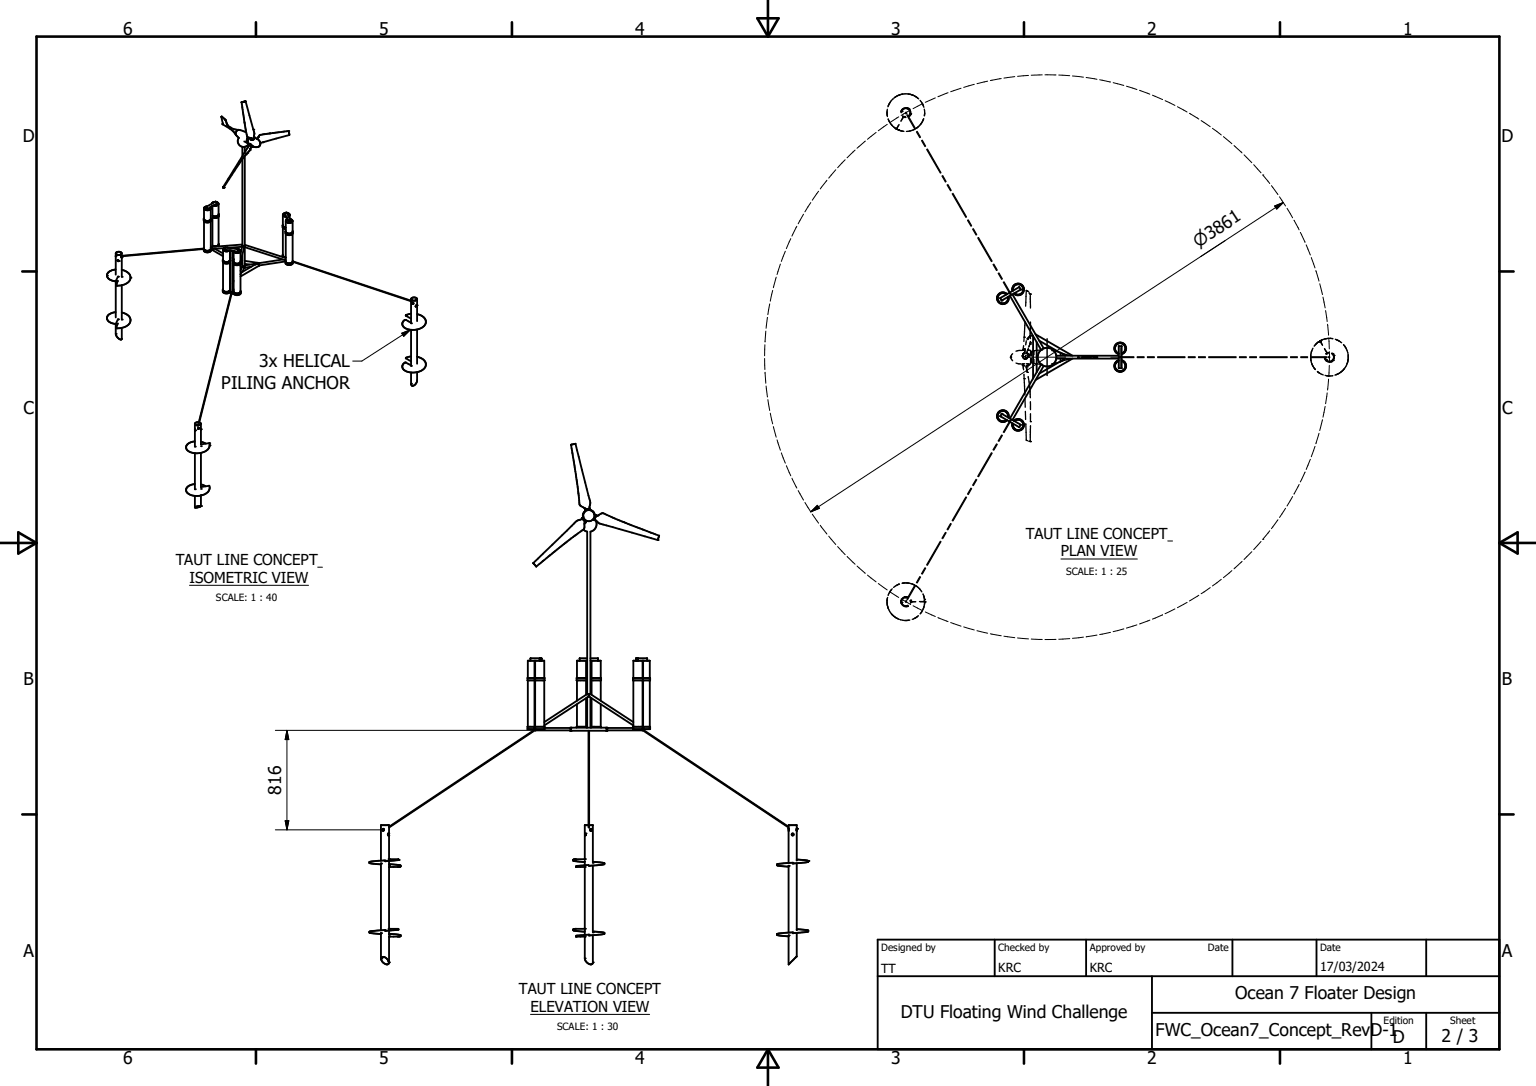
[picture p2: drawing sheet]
<svg xmlns="http://www.w3.org/2000/svg" width="420mm" height="297mm" viewBox="0 0 420 297" stroke-linecap="round" stroke-linejoin="round" font-family="sans-serif">
<defs><g id="words">
<g font-size="4.8">
<text x="33.7" y="9.6">6</text>
<text x="103.7" y="9.6">5</text>
<text x="173.7" y="9.6">4</text>
<text x="243.7" y="9.6">3</text>
<text x="313.6" y="9.6">2</text>
<text x="383.6" y="9.6">1</text>
<text x="6.2" y="38.9">D</text>
<text x="410.5" y="38.9">D</text>
<text x="70.9" y="100.5">3x HELICAL</text>
<text x="60.5" y="106.3">PILING ANCHOR</text>
<text x="6.4" y="113.1">C</text>
<text x="410.7" y="113.1">C</text>
<text x="6.4" y="187.4">B</text>
<text x="410.7" y="187.4">B</text>
<text x="76.9" y="217.3" transform="rotate(-90 76.9 217.3)">816</text>
<text x="6.4" y="261.6">A</text>
<text x="410.6" y="261.6">A</text>
<text x="337.7" y="273.3">Ocean 7 Floater Design</text>
<text x="246.3" y="278.3">DTU Floating Wind Challenge</text>
<text x="316" y="283.3">FWC_Ocean7_Concept_RevD-1</text>
<text x="380.8" y="285.2">D</text>
<text x="394.2" y="284.9">2 / 3</text>
<text x="33.7" y="290.9">6</text>
<text x="103.7" y="290.9">5</text>
<text x="173.7" y="290.9">4</text>
<text x="243.7" y="290.9">3</text>
<text x="313.6" y="290.9">2</text>
<text x="383.6" y="290.9">1</text>
</g>
<text font-size="4.6" x="327.6" y="67.8" transform="rotate(-33 327.6 67.8)">n3861</text>
<g font-size="4.1">
<text x="280.5" y="147.3">TAUT LINE CONCEPT</text>
<text x="48" y="154.4">TAUT LINE CONCEPT</text>
<text x="290.1" y="152.2">PLAN VIEW</text>
<text x="51.8" y="159.4">ISOMETRIC VIEW</text>
<text x="141.9" y="271.8">TAUT LINE CONCEPT</text>
<text x="145.1" y="276.7">ELEVATION VIEW</text>
</g>
<g font-size="3.4">
<text x="241" y="266">TT</text>
<text x="273" y="265.9">KRC</text>
<text x="298" y="265.9">KRC</text>
<text x="361" y="265.4">17/03/2024</text>
</g>
<g font-size="2.7">
<text x="291.5" y="157.1">SCALE: 1 : 25</text>
<text x="59.1" y="164.3">SCALE: 1 : 40</text>
<text x="241" y="260.1">Designed by</text>
<text x="273" y="260.1">Checked by</text>
<text x="298" y="260.1">Approved by</text>
<text x="330.3" y="260">Date</text>
<text x="361" y="260">Date</text>
<text x="152.3" y="281.7">SCALE: 1 : 30</text>
<text x="378.3" y="280.1">Edition</text>
<text x="396.5" y="280.1">Sheet</text>
</g>
</g></defs>
<g fill="none" stroke="#000" stroke-width=".51">
<path d="M60.6 31.9h.1M60.6 31.9l.1 .1M60.6 31.9l.3 1.9M60.7 32l1 .9M60.7 31.9l1 1M60.8 33.9l.1 .1a7.7 7.7 0 0 1 3.6 2.8M60.9 33.9h-.1M60.9 33.8v.1M60.9 33.8h.1M61.7 32.9l.5 1.3M62.2 34.2l.6 .7M62.8 34.8l1.2 .5 1.8 .3 1.5 .6"/>
<path d="M62.8 34.9h.1M62.8 34.8l.1 .1M64.4 36.8h.1M64.5 36.8l.9 .9M65.2 35.5a1.17 1.17 0 0 0-.8 1.3M65.3 37.7a1.6 1.6 0 0 0 .5 2.3 1.6 1.6 0 0 0 2.2-.7M66 28l1.3 7.9 .3 1.4 .2 .3M66.8 38.7l.9 .4M67.2 27.7l-1.2 .3M67.2 27.7l2.1 7.7a2.23 2.23 0 0 1 .1 2M67.8 39.1h.1M67.8 37.6a.98 .98 0 0 0 0 1.5"/>
<path d="M67.8 37.6l.4 .1M67.8 39.1l.2 .2M68 39.6h.1M68 39.3l.1 .1M68 39.6l.1 .1M68 39.5l.2 .2M68.1 39.6l.1 .1M68.1 39.6l-7 11.7M68.1 39.7h.1M68.1 39.3l.9 .6M68.1 39.3l-.1 .2M68.2 39.7h.1"/>
<path d="M68.2 37.7h.1M68.2 39.7l.1 .1M68.2 37.7h.2M68.2 39.7l.2 .1M68.2 37.7l-.3 .6-.1 .8M68.3 39.7h.1M68.3 39.7v.1M68.3 39.8l.3 .1M68.3 39.7l.4 .2M68.4 37.7l.2 .1M68.5 37.7l.1 .2M68.5 37.8h.1"/>
<path d="M68.5 37.8v.1M68.6 37.9l.1 .1M68.6 37.8v.1M68.6 39.9h.1M68.6 38h.1M68.6 37.9v.1M68.6 37.9l.5 .1M68.6 37.9h.1M68.6 39.9l.2 .1M68.7 39.9l.1 .1M68.7 40h.1M69.1 38h.1"/>
<path d="M69.1 39.9l-.2 .2M69.4 37.8h.1M69.4 37.4l.1 .1M69.4 37.4v.4l-.3 .2M69.4 37.9l-.7 .1M69.5 37.7v.1M69.5 37.8l-.4 .3-.5-.1M69.5 37.5v.1M69.5 37.5l1 .6a1.17 1.17 0 0 1 .6 1.7 1.17 1.17 0 0 1-1.8 .3l-.3-.2M69.5 37.6l-.1 .3M69.5 37.6a.55 .55 0 0 1-.4 .7 .55 .55 0 0 1-.6-.5M79.1 36.9l-7.9 2.2"/>
<path d="M79.1 36.9l-.3-1.1-7 1a1.45 1.45 0 0 0-1.5 1.2l.3-.5M79.1 36.9h.1M55.7 59.9l.5 .5 .7 .1M55.8 59.7l-.1 .1a1.01 1.01 0 0 0 1 1.1 1.01 1.01 0 0 0 1-1.1l-.1-.1M55.8 57.1l.8 .4M55.9 56.7l-.1 3.2 .2 .4 .6 .1M55.9 56.8a.94 .94 0 0 0 .7 .8 .94 .94 0 0 0 1-.5M56.3 56.7v.3M56.3 57l.3 .2M56.3 56.6l.3 .2M56.3 56.6v.1M56.6 56.9v.3"/>
<path d="M56.6 56.8v.1M56.6 56.5l-.7 .3M56.6 56.4l-.7 .3M57.5 56.7l.1 .1M57.6 56.8l-.2 .5-.6 .2M57.6 56.8v3.1l-.2 .4-.4 .1M57.7 59.9l-.3 .4-.6 .1M57.8 56.5h.1M57.9 55.6v.1M58 55.6l-.1 .1M58 56.4l-.2 .1M58 56.4h.1"/>
<path d="M58.1 56.4l-.4 .1M58.1 56.4v11.1M58.1 59l.6 .2 .6-.1M58.1 59.1l1.3 .1M58.3 56.2l.2 .1M58.3 55.3l-.3 .3M58.4 56.2h.1M58.5 56.2l.5 .1M58.7 55.2l-.4 .1M58.8 55.2l-.5 .1M59.2 55.3h.1M59.2 55.3l-.3-.2-2.6 1.5"/>
<path d="M59.2 55.3l.5 .4M59.3 55.3v.4l-2.7 1.5-.3-.2M59.3 55.3l.3 .2M59.4 56.2l-.4 .1M59.5 59l-.2 .1M59.6 56.1l-.2 .1M59.7 55.7l-.1 .3M59.7 55.7l.1 .1M59.8 55.8v2.9l-.3 .3M59.8 58.4v.3l-.2 .4M59.8 59.3v7.5l-.7 .5M59.8 55.8l-.3 .3"/>
<path d="M59.8 58.7a1.05 1.05 0 0 1-.6 .9 1.05 1.05 0 0 1-1.1-.1M61 51.3h.1M61.1 51.3h.1M66.3 40.2v2.5M66.3 43.5v23.8M66.9 40.2v1.4M66.9 42.6v24.5M68.8 40l.1 .1M68.8 40.1l-.5 .9a42.5 42.5 0 0 0-5.7 8l-1.5 2.3M68.8 40.1h.1M68.9 40.1h.1M77.3 58.8l.2 .3"/>
<path d="M77.3 58.8v2.9l.4 .4M77.4 58.5l-.1 .3M77.5 58.5v.6M77.5 59.1h.2M77.6 58.4l-.1 .1M77.6 59.2l.5 .1M77.7 59.1l.4 .2M78 58.2l.9 2.4M78 58.3l-.4 .1M78 58.2h.1M78 58.2l.4-.1 1 2.2M78.1 59.3h.2"/>
<path d="M78.4 59.5l.1 .3M78.4 59.5v.6M78.4 59.5h.1M78.5 58.3h.4zM78.6 60l-.2 .1M78.6 60l-.4 .3M78.9 58.4l.1 .1M79 58.5l.2 .2-.2 .4M79 59.1h-.1M79 59.1l-.1 .1M79 58.4l.2 .3v1.2M79.2 58.8l-.2 .3"/>
<path d="M79.2 59.9l.5 .1M31.6 76.8v.1M31.6 76.9v9.9M31.6 73.7a1.89 1.89 0 0 0-2.2 2.1l.7 .7 1.5 .4M31.7 69.3l.8 .4 .5-.1 .2-.3M32.1 71.2l.3 .2M32.1 71.2l.4 .1M32.2 76.8h.1M32.2 75.7l-.6 1.2M32.5 71.3h.1M32.5 71.3v.1M33.2 70.2v.1"/>
<path d="M33.2 70.1v.3M33.3 70v-.8l-.2-.2-.9-.1-.6 .3v5.9M33.3 70.1v5.6M33.3 78v9.4M33.3 73.8a2.18 2.18 0 0 1 2.2 2.8 3.6 3.6 0 0 1-3.8 1.4l.5-1.2M55.7 68l-22.6 2M55.8 60.5v7.5a1.11 1.11 0 0 0 1.9 .1M55.8 67.8l-.1 .2M56.5 68.6l-.6-.2-.2-.3-22.7 2M57.6 67.8h.2M57.6 60.5v7.5l-.2 .4-.8 .2M57.6 67.8l.1 .2a1.04 1.04 0 0 1-.6 1 1.04 1.04 0 0 1-1.1-.2l-.3-.2v-.6"/>
<path d="M57.7 68.2l3.3 1.9M57.8 67.8l.4 .3 3-.2M57.8 67.8h.1M57.8 67.7v.1M58.1 67.5l-.3 .2M58.1 67.2l.3 .1M58.1 67.2l.4 .2M58.4 67.3h.7M58.5 67.4h.7M58.8 68.1l2.2 1.2M59.8 66.6v.3M59.8 66.8v.6"/>
<path d="M59.8 66.9l-.2 .3-.4 .2M61 70.9l-.1 .1a1.07 1.07 0 0 0 .7 1.1 1.07 1.07 0 0 0 1.2-.3l.1-.7M61 79.1l-.1 .1a1.02 1.02 0 0 0 1 1.1 1.02 1.02 0 0 0 1-1M61 68.2v2.9a1.09 1.09 0 0 0 1.9 0M61 71.8v7.5l.2 .3 .6 .2M61 68.2a1.14 1.14 0 0 0 1.6 .4M61.2 67.9l.4-.2a.51 .51 0 0 0-.6 .6 .51 .51 0 0 0 .7 .4l.9-.1M61.2 67.9l-.2 .3M61.6 67.7l-.1 .6 3.6 .5M61.6 67.6v.1M61.6 67.6l3.6 .6M61.8 67.7h.5"/>
<path d="M62 67.7h.3M62.7 68.5l-.1 .1M62.8 68.5l-.2 .1M62.9 79.3l-.4 .4-.5 .1M62.9 70.4l.2 .1M62.9 71.8v7.6a1.21 1.21 0 0 1-2 0M62.9 68.5v2.7a1.21 1.21 0 0 1-2 0M62.9 70.9v.1M62.9 79.1v.1M62.9 71.2l.2 .1M63.1 79.8l.4 .1M63.1 79.8v.1"/>
<path d="M63.1 79.9v.3M63.3 79.9l-8.9 35.6M63.3 79.9h.1M63.4 79.9l-8.9 35.6M63.5 68.6l-.4-.1v11.3M63.5 79.9h.1M63.5 68.6h.1M63.5 79.9v.3M63.5 79.9l.1 .3M63.6 68.6h-.1M63.7 70.9l.2 .1M63.7 68.6v10.9"/>
<path d="M63.7 71.2l.2 .1M63.7 72.1l.2 .5M63.8 70.8l-.1 .1M63.8 70.9h.1M63.8 70.8v.1M63.8 70.8l.1 .1M63.8 79.7l-.2 .5M63.8 79.8a1.21 1.21 0 0 0 2 0M63.9 71.4l-.1 .1a1.09 1.09 0 0 0 .8 1.1 1.09 1.09 0 0 0 1.2-.5M63.9 72.2v7.5a1.08 1.08 0 0 0 1.9 0v-7.5M63.9 79l-.4 .9M63.9 76.7l-.2 .9"/>
<path d="M63.9 79.5a1.04 1.04 0 0 0 .6 1.3 1.04 1.04 0 0 0 1.3-.5v-.8M63.9 68.7v3l.8 .4M63.9 68.6a1.09 1.09 0 0 0 1.7 .3M63.9 68.7a1.08 1.08 0 0 0 1.7 .2M64.7 68.1h.2M64.9 68.1l.3 .1M64.9 68.1l.6 .2M65.2 68.2l-.1 .6M65.2 68.2l.1 .1M65.3 68.3l-.1 .3M65.3 68.2l.3 .2M65.5 71.9l-.6 .2"/>
<path d="M65.5 68.3l.3 .4-.2 .2M65.6 68.4l.1 .4M65.7 68.8l-.1 .1M65.8 72.8l.4 .3M65.8 68.7v2.9a1.11 1.11 0 0 1-2 0M65.8 71.4v.6M65.8 72.1l.5 .3M65.8 71.6l-.1 .3M65.8 72l.5 .1M65.8 72v.1M65.9 71.2h.4M66 74.6l-.2 .5"/>
<path d="M66 74.5h.1M66.2 67.5l-3.9 .2M66.3 69.6v3.1l.6 .2M66.3 66.9l-8.2 .6M66.3 67.2h.1M66.3 67.2l-.5 2.1M66.3 72.8l-.5 1.3M66.3 67.2l.5 .1v.3l-1 3.9M66.8 73.2l-.5 1.2M66.8 72.9v.3M66.9 67.2v.4M66.9 67.1v.1"/>
<path d="M66.9 67l11.2 3.6M66.9 72.2l1.4 .2M66.9 71.4l3.8 .5M68.8 72.9l-2 .3M69.6 72.1l-.1 .1M69.6 72.1v.1M69.6 72.1h.1M69.8 72.3h.1M69.8 72.3l-3.8 2.2M69.8 72.3l1-.1 .1 .4-5.1 3M70.6 72l-1 .1M70.6 72h.1"/>
<path d="M70.7 71.9l-1.1 .2M70.7 71.9v.1M77.3 61.7l.1 .6 .7 .4M77.3 69.8v.5M77.3 71l-10.4 1.6M77.3 62.3v7.5l.6 .5M77.3 61.4v.4l.4 .4M77.3 69.6v.4l.6 .4M77.7 62.1l.4 .1zM77.9 70.4h.2M77.9 70.3l.2 .1M78.1 71.5l-7.2 1.1"/>
<path d="M78.1 63.4v.1M78.1 71.3v.1a1.08 1.08 0 0 0 .7 1.1 1.08 1.08 0 0 0 1.2-.4l.1-.6 32.3 10.7M78.1 60.4l.3 .4 .6 .2M78.1 71.1l-11.2-3.5v5.3M78.1 64v7.5a1.09 1.09 0 0 0 1.9 0v-7.5M78.1 60.4l.1 3.1M78.1 63.1l.1 .9M78.2 63.5l.3 .3M78.2 64a1.46 1.46 0 0 0 1.8 0M78.2 60.3l-.1 .1M78.2 60.3l.2 .5 .6 .2M78.4 60.1l-.2 .2"/>
<path d="M78.9 60.6v.1M78.9 60.3v.3M79 60.3v.3M79.3 60.3v.3h-.3M79.4 60.2v.4l-.5 .1M79.4 60.2l-.4 .1M79.4 60.9l-.4 .1M79.5 60.9l-.5 .1M79.7 60l.3 .4-.1 .3M79.7 60l.1 .1M79.9 60.7l-.5 .2M79.9 60.3l.1 3.2"/>
<path d="M80 60.5l-.1 .2M80 63.5a1.33 1.33 0 0 1-1.9 0M80 63.5l-.4 .4h-1M80 63.1v.4M80 71.3a1.04 1.04 0 0 1-.8 .9 1.04 1.04 0 0 1-1.1-.5v-.1M80.1 71.6l32.3 10.8M80.1 63.3l-.1 .7M276.8 79.6a1.62 1.62 0 0 1 1.7-2.1 1.62 1.62 0 0 1 1.3 2.3 1.62 1.62 0 0 1-2.6 .5M276.9 79.5a1.51 1.51 0 0 1 1.6-1.8 1.51 1.51 0 0 1 1.2 2.1 1.51 1.51 0 0 1-2.4 .4M277 79.5a1.42 1.42 0 0 1 1.5-1.8 1.42 1.42 0 0 1 1.2 2 1.42 1.42 0 0 1-2.3 .5M278.7 78.5h.1M31.6 88.6h.1"/>
<path d="M31.6 88.6l.1 2.9 .7 1.1a.54 .54 0 0 0 .9 .1v-3M31.6 85.4l-.9 .2a1.42 1.42 0 0 0-1.5 1.4 1.42 1.42 0 0 0 1.5 1.4l.9 .2M31.7 89.7h.1M32.2 88.5l-.5 1.2M32.2 87.4l-.6 1.2M33.3 85.5a2.21 2.21 0 0 1 2.2 2.8 3.7 3.7 0 0 1-3.8 1.4M63.1 80.2h.1M63.3 80.2l.2 .1zM63.6 80.2l-.1 .1M110.9 98h.1M111 98l1.4 .8M112.4 85.8l-1.5 .5 1.5 .8"/>
<path d="M112.4 82.2v-.6l.5-.2a.92 .92 0 0 1 1.1 .3v6.1M112.4 82.4v6M112.4 90.2v9.9M112.4 97.5l-1.1 .2-.4 .3M112.5 81.8a.8 .8 0 0 0 1.1 .4M112.6 83h.1M112.6 83l.1 .1M112.7 83.1h.1M112.7 82.9l-.1 .1M112.7 82.9l.1 .1M112.7 82.9l-.1-.2v.3M112.8 83v.1"/>
<path d="M113.6 83.8l.2-.3-.1 .3M113.6 83.8h.1M113.7 82.1h.1M113.7 82.1h-.1M113.7 82.1l-.1 .1M113.9 81.8l-.2 .3M114 90.1v9.4M114 85.9a2.28 2.28 0 0 1 2.3 2.8 4.3 4.3 0 0 1-6.1 .4 1.1 1.1 0 0 1 .8-1.6l1.4 .8M114 97.6a2.28 2.28 0 0 1 2.3 2.7 4.3 4.3 0 0 1-6.1 .5 1.1 1.1 0 0 1 .8-1.6l1.4 .7M273.5 81.5l5.2-2.9 .4 .6-5.2 3zM275.2 80.5a1.41 1.41 0 0 0-2.3 .4 1.41 1.41 0 0 0 1.2 2.1 1.41 1.41 0 0 0 1.5-1.8M275.3 80.5a1.5 1.5 0 0 0-2.4 .5 1.5 1.5 0 0 0 1.2 2.1 1.5 1.5 0 0 0 1.6-1.9"/>
<path d="M275.4 80.4a1.62 1.62 0 0 0-2.6 .4 1.62 1.62 0 0 0 1.2 2.3 1.62 1.62 0 0 0 1.8-2M276.1 80.9l8.6 14.8M276.8 80.5l8.6 14.8M282.5 91.8v11.7M283.2 91.4l10.1 5.9M283.5 93.6v8.2M284.1 93.2l7.2 4.1M284.7 99.7l-8.6 14.8M288.8 97.3h17.1M288.8 98.1h17.1M288.8 97.3v.8M288.8 97.3a2.56 2.56 0 0 0-3.9-1.8 2.56 2.56 0 0 0 0 4.3 2.56 2.56 0 0 0 3.9-1.7"/>
<path d="M291.3 98.1l-7.2 4.1M293.3 98.1l-10.1 5.8M305.9 94.7h.8v6h-.8zM305.9 98.5a1.63 1.63 0 0 0-.9 2.5 1.63 1.63 0 0 0 2.6 0 1.63 1.63 0 0 0-.9-2.5M305.9 96.9a1.63 1.63 0 0 1-.9-2.6 1.63 1.63 0 0 1 2.6 0 1.63 1.63 0 0 1-.9 2.6M305.9 96.6a1.43 1.43 0 0 1-.8-2.1 1.43 1.43 0 0 1 2.4 0 1.43 1.43 0 0 1-.8 2.1M305.9 96.7a1.51 1.51 0 0 1-.8-2.3 1.51 1.51 0 0 1 2.4 0 1.51 1.51 0 0 1-.8 2.3M305.9 98.6a1.5 1.5 0 0 0-.8 2.3 1.5 1.5 0 0 0 2.4 0 1.5 1.5 0 0 0-.8-2.3M305.9 98.7a1.43 1.43 0 0 0-.8 2.2 1.43 1.43 0 0 0 2.4 0 1.43 1.43 0 0 0-.8-2.2M53.3 117.5l.1 .3M53.4 116l.3 .3M53.7 116.3l.6 .1"/>
<path d="M54.1 116.2h.1M54.1 116.2l-.4 .1M54.1 116.2v.2M54.2 116l-.1 .4M54.4 116l-.1 .4M54.8 116l-.5 .4M114 101.8v2.4l-.6 1.1a.54 .54 0 0 1-.6 .2 .54 .54 0 0 1-.4-.4v-3.2M273.5 113.8l5.2 3M273.5 113.8l.4-.6 5.2 3M273.5 113.8h.1M275.2 114.8l-.2 .2M275.3 114.9l-.3 .2"/>
<path d="M275.6 114.1a1.43 1.43 0 0 0-1.5-1.7 1.43 1.43 0 0 0-1.3 1.9 1.43 1.43 0 0 0 2.2 .7M275.7 114.2a1.5 1.5 0 0 0-1.5-1.9 1.5 1.5 0 0 0-1.4 2 1.5 1.5 0 0 0 2.2 .8M275.8 114.3a1.62 1.62 0 0 0-1.8-2.1 1.62 1.62 0 0 0-1.3 2.3 1.62 1.62 0 0 0 2.7 .4M277.2 115.1a1.63 1.63 0 0 1 2.6 .4 1.63 1.63 0 0 1-1.3 2.3 1.63 1.63 0 0 1-1.7-2M277.3 115.1a1.5 1.5 0 0 1 2.4 .5 1.5 1.5 0 0 1-1.2 2.1 1.5 1.5 0 0 1-1.6-1.9M277.4 115.2a1.43 1.43 0 0 1 2.3 .4 1.43 1.43 0 0 1-1.2 2 1.43 1.43 0 0 1-1.5-1.7M278.7 116.8h.1M279.1 116.2l-.4 .6M285.4 100.1l-8.6 14.8M53.3 120.7l-.7 .2a1.47 1.47 0 0 0-1.5 2.1 4.4 4.4 0 0 0 6.1-.6v-1.2l-2.2 .3M53.3 132.4a2.1 2.1 0 0 0-2.4 1.8 3.6 3.6 0 0 0 4.7 1.1l.3-.1a1.9 1.9 0 0 0 1.3-2.4l-2.3 .3M53.3 124v9.8"/>
<path d="M53.5 138.6l-.1 .1M53.5 138.6h.1M54.8 138.4l-1.3 .2M54.8 138.4h.1M54.9 121.5h.1M54.9 121.6v-5.7l-.5-.4h-.6l-.5 .4v6.3M54.9 123.9v9.4M54.9 135.5v2.9l-1.3 .4h-.3v-3.2M54.9 120.8l1.4 .5M54.9 132.5l1.4 .5M160 139.1v.1M160 139.2l.1 .1"/>
<path d="M160 139.8l-.5 .6-.1 1.1M160 139.4v.5M160 139.3l-.1 .1M160 139.8a1.53 1.53 0 0 1 2.5 .9 1.53 1.53 0 0 1-2 1.8M160 139.8a1.53 1.53 0 0 0 .5 2.7M160.3 139.3h-.3M160.3 139.3l-.3 .1M160.9 139.2l-.6 .1M161.2 139.1v-.2a4.2 4.2 0 0 0-.3-3.4l-3.5-14.1-1.2 .2 2.2 15.4a1.47 1.47 0 0 0 1.2 1.8l.4 .3M161.2 139.1l-.3 .1M161.2 139.1h.1M161.3 139.1l-.4 .1"/>
<path d="M161.3 139.1h.1M161.3 139.1l.1 .5M161.4 139.4l.7 .4 .5 1M145.8 154h.1M145.8 154l.8 .9M159.2 141.7l.1 .2M159.2 141.7h.1M159.2 141.8l.1 .1M159.3 141.8l-.4 .3a2.79 2.79 0 0 0-2 1.1l-11.1 10.8M159.3 141.9l.4 .4M159.5 142l.2 .3M159.5 144.9l-3.4 2.4-9.5 7.6"/>
<path d="M159.5 141.4l-.3 .3M159.5 144.9l1.1 .5v44.4M159.7 142.3l.2 .3M159.7 142.3l.3 .3M159.9 142.8l-.1 .3a2 2 0 0 1-.3 1.8M159.9 142.8h.1M159.9 142.6l.2 .2M160 142.7l-.1 .1M160 142.7l.1 .1M160.1 142.8h.1M160.5 142.5l-.4 .3M162.1 142.1l.4 .2"/>
<path d="M162.5 140.7l.5 .2M162.5 142.2v.1M162.5 142.2h.1M162.6 142.2l-.1 .1M162.6 142.1l.4 .3a2.72 2.72 0 0 0 1.9 1.1l15 4.2 .3-1.1M162.7 141.7l-.1 .3M162.7 141.7l-.2 .5M162.8 141.5l-.1 .2M162.9 141.1l-.1 .4M162.9 142.3a2.11 2.11 0 0 1-1.5 3.1v44.4M162.9 141.2l-.1 .3M162.9 141v.1"/>
<path d="M162.9 141h.5a1.68 1.68 0 0 1 2.5-.2l14.3 5.7M162.9 140.9v.1M163 140.9l-.1 .3M180.2 146.5v.1M144.3 185.4v-4.7h4.5v4.7M144.3 186.1v12.7M145 180.6l.1 .1M145 180.1v.5M145.1 180h2.9l.1 .7M145.1 180.7h.1M145.1 180l-.1 .1M146.2 180.7l-.1 18.9"/>
<path d="M146.2 185.4h-2v.7h2M146.2 198.8h-2v.6h1.9M146.2 199.1h.1M146.2 199.7h9.9M146.2 185.4h2.7v.7h-2.7zM146.2 198.8h2.7v.6h-2.7zM146.3 199.7l-39.9 26.6M146.3 199.7h.1M146.3 180.7v4.7M146.3 186.1v12.7M146.4 199.7v-.3l-40 26.7M146.4 199.6l-.1 .1"/>
<path d="M146.5 199.6l-.1 .1M147.6 180.6h.1M147.6 180.1v.5M147.6 180.1h.5v.5M147.6 180.1h.1M147.6 180v.6M148.8 186.1v12.7M155.8 199.7l.1 .1M155.9 199.7v.1M155.9 199.8h.3M155.9 199.1h.1M156.1 199.7l.1 .1"/>
<path d="M156.2 199.1h-7.3M156.2 199.8l.1 .1M156.2 199.1l-.1 .6M156.2 199v.1M157.7 185.4h2.7v.7h-2.7zM157.7 199v-.2h2.7v.2M157.8 186.1v5.5M157.8 192.6v6.2M160.2 180.7v4.7M160.2 186.1v3.9M160.2 190.9v7.9M160.6 189.8l-11.8 7.7"/>
<path d="M160.6 190.7v8.3M160.6 180.7h-2.8v4.7M160.6 180h-2.1v.7M160.6 189.8l.3 .1-.1 .7-12 7.8M160.9 199.9v26.4M161.1 199.9v26.4M161.4 189.8l-.3 .1 .1 .7 12 7.8M161.4 190.7v8.3M161.4 189.8l11.8 7.7M161.4 180.7h2.9v4.7M161.4 180h2.1M161.6 185.4h2.8v.7h-2.8z"/>
<path d="M161.6 199v-.2h2.8v.2M161.7 180.7v4.7M161.7 186.1v3.9M161.7 190.9v7.9M163.5 180v.7M164.3 186.1v5.5M164.3 192.6v6.2M165.8 199v.1M165.8 199.1h7.3M165.8 199.8l-.1 .1M165.8 199.1l.1 .6M165.9 199.7h9.9"/>
<path d="M165.9 199.7l-.1 .1M166.1 199.1h.1M166.1 199.7l-.3 .1M166.2 199l-10.4 .1M166.2 199v.1M166.2 199.7l-10.3 .1M173.1 185.4h4.7v.7h-4.7zM173.2 185.4v-4.7h4.5v4.7M173.2 186.1v12.7M173.9 180h3v.7M173.9 180.7h.1M173.9 180v.7"/>
<path d="M173.9 180.6h.1M173.9 180.1v.5M174 180.6h.1M174 180.1h-.1M174 180.1h.4M174 180.1h.1M174.4 180h.1M174.4 180l.1 .1M174.5 180.1l-.1 .5M175.6 199.4v.3M175.6 199.6l.1 .1M175.7 180.7v4.7"/>
<path d="M175.7 186.1v12.7M175.7 199.7l39.9 26.6M175.7 199.7l-.1-.3 40 26.7M175.8 199.1h.1M175.8 180.7v18.7h-2.7v-.6h4.7v.6h-1.9M175.9 199.1h.1M175.9 199.1v.5M176.9 180.7h.1M177.7 186.1v12.7M101 236h.1M101 236l3.2 .4M104.1 236.1l.1 18.3"/>
<path d="M105.2 235.3l-3.9 .3-.3 .1v.3M106.1 228h.1M106.1 228v.5M106.1 228.5h.1M106.2 228.5h-.1M106.2 228v.5M106.2 227.9l-.1 .1M106.2 235h2.8M106.4 235l-.1-9.3h-2.1v9.7M106.4 235.4v1.2M106.4 237.1v16.9M106.4 235.4l-1.1 .1"/>
<path d="M106.4 236.3l3.1 .4M108.9 235h.1M109 235l-.2 .2-2.4 .2M109.5 237l-3.2 .1M109.6 236.7v.3M156.7 235.4h.1M156.8 235.4h.1M156.8 235.4l3.1 .4M157.2 235l.1 .2M157.5 237.1h2.5M157.5 237.1h.1M157.6 236.9l-.1 .2"/>
<path d="M157.6 236.8v.1M159.9 225.7v9.3M159.9 235.5v1.1M159.9 237.1v16.9M159.9 225.7h1M159.9 235h-2.6l-.5 .1-.1 .3M159.9 225.7h.1M160 237.1v.1M160.1 228v.5M160.1 228.5h.1M160.1 228h.1M160.9 236.6h.1"/>
<path d="M160.9 236.6l-3.3 .2M161.1 225.7h1v10.2M161.4 226.8l.3 .1-.2 .3-.2-.1zM162.1 236.7v18.3M162.1 235.7l2.5 .2a.44 .44 0 0 1 .7 .5M165.2 236.4l-4.2 .4M165.3 236.4h-.1M212.4 236.6l.1 .1M212.5 236.7l3.1 .3M215.6 225.7l.1 1.4M215.6 236.8v18.2M215.6 225.7h2.2l.1 9.6"/>
<path d="M215.7 227.1l-.1 8.9M215.7 227l-.1 .1M216.7 235.9l-3.9 .4-.3 .1-.1 .2M217.9 236.1v18.3M217.9 235.1l3.1 .3M221 235.7l-4.3 .5M221 235.5v.2M221 235.7h.1M101 254.8a.33 .33 0 0 0 .1 .4 .33 .33 0 0 0 .4 0l2.7 .3M101.1 254.8h-.1M104.1 255.2h.1M104.2 255.2v7.1a1.47 1.47 0 0 0 2.1 1.2l.1-7.3"/>
<path d="M105.2 254.3l-4.1 .5M106.2 254h2.7l.1 .2-2.6 .3M106.4 254.5v1.1M106.4 255.4l2.9 .3 .3 .3M106.4 254.5l-1.1 .1M109.5 256l-3.2 .2M156.7 254.2l.1 .3M156.8 254.2h-.1M156.8 254.5h.1M156.8 254.5l3.1 .3M157.5 256.1l2.5 .1M157.5 256.1h.1"/>
<path d="M159.9 254l-3.1 .2M159.9 254.6v1.1M159.9 254h.1M160 256.2h.1M160.9 255.6l-3.3 .3-.1 .2M162.1 255.8v7.6a.85 .85 0 0 1-1.5 0l-.6-.7-.1-.6v-5.9M162.1 254.7l2.5 .3a.4 .4 0 0 1 .5 0 .4 .4 0 0 1 .1 .4l-4.2 .5M212.4 255.5l.1 .2 .3 .1 2.8 .3M212.5 255.4l-.1 .1M215.6 255.8v7.9M216.7 255l-4.2 .4M217.9 255.1v6.5"/>
<path d="M217.9 254.1l3.1 .4M221 254.5h.1M221 254.5a.74 .74 0 0 1-1 .4l-3.3 .3M240 257h170v30h-170zM272 257v10M297 257v10M337 257v10M360 257v10M390 257v10M104.3 262.2a.84 .84 0 0 1 .9-.5 .84 .84 0 0 1 .7 .6l.3 .8M217.8 261.6l-2.2 2.2M240 267h170"/>
<path d="M315 277h95M315 267v20M375 277v10M390 277v10"/>
<circle cx="54.3" cy="117.2" r=".17"/>
<circle cx="104.8" cy="226.9" r=".26"/>
<circle cx="216.7" cy="228.2" r=".28"/>
</g>
<g fill="#000">
<circle cx="62.9" cy="34.9" r=".25"/>
<circle cx="66" cy="28" r=".25"/>
<circle cx="68.1" cy="39.6" r=".25"/>
<circle cx="68.2" cy="39.7" r=".25"/>
<circle cx="68.6" cy="37.9" r=".25"/>
<circle cx="69.1" cy="38" r=".25"/>
<circle cx="69.3" cy="35.4" r=".25"/>
<circle cx="69.5" cy="37.6" r=".25"/>
<circle cx="70.6" cy="37.5" r=".25"/>
<circle cx="71.9" cy="38.9" r=".25"/>
<circle cx="78.8" cy="35.8" r=".25"/>
<circle cx="245.1" cy="35.2" r=".18"/>
<circle cx="245.5" cy="35.5" r=".18"/>
<circle cx="245.7" cy="35.5" r=".18"/>
<circle cx="246.4" cy="30.5" r=".18"/>
<circle cx="246.6" cy="30.4" r=".18"/>
<circle cx="246.9" cy="31.9" r=".18"/>
<circle cx="246.9" cy="32.1" r=".18"/>
<circle cx="247.2" cy="32" r=".18"/>
<circle cx="247.3" cy="31.9" r=".18"/>
<circle cx="247.4" cy="32.1" r=".18"/>
<circle cx="248.1" cy="29.7" r=".18"/>
<circle cx="248.2" cy="29.6" r=".18"/>
<circle cx="248.5" cy="29.8" r=".18"/>
<circle cx="248.7" cy="31.6" r=".18"/>
<circle cx="248.8" cy="31.2" r=".18"/>
<circle cx="248.9" cy="31.3" r=".18"/>
<circle cx="249" cy="31.1" r=".18"/>
<circle cx="56.3" cy="56.7" r=".25"/>
<circle cx="61" cy="51.2" r=".25"/>
<circle cx="61.1" cy="51.3" r=".25"/>
<circle cx="66.8" cy="41.9" r=".25"/>
<circle cx="67.2" cy="42.3" r=".25"/>
<circle cx="67.6" cy="41.9" r=".25"/>
<circle cx="68.3" cy="41" r=".25"/>
<circle cx="68.9" cy="40.1" r=".25"/>
<circle cx="29.3" cy="75.4" r=".25"/>
<circle cx="31.6" cy="76.8" r=".25"/>
<circle cx="31.6" cy="76.9" r=".25"/>
<circle cx="31.6" cy="70" r=".25"/>
<circle cx="31.7" cy="78" r=".25"/>
<circle cx="31.9" cy="78.1" r=".25"/>
<circle cx="32.2" cy="75.7" r=".25"/>
<circle cx="32.5" cy="71.4" r=".25"/>
<circle cx="33.2" cy="70.4" r=".25"/>
<circle cx="33.3" cy="75.7" r=".25"/>
<circle cx="35.7" cy="76" r=".25"/>
<circle cx="65.1" cy="68.8" r=".25"/>
<circle cx="65.2" cy="68.3" r=".25"/>
<circle cx="66.3" cy="72.8" r=".25"/>
<circle cx="66.8" cy="67.3" r=".25"/>
<circle cx="66.8" cy="73.2" r=".25"/>
<circle cx="66.9" cy="67.2" r=".25"/>
<circle cx="279.1" cy="79.2" r=".25"/>
<circle cx="281" cy="79.7" r=".18"/>
<circle cx="31.6" cy="91.3" r=".25"/>
<circle cx="31.9" cy="89.8" r=".25"/>
<circle cx="32.2" cy="87.4" r=".25"/>
<circle cx="33.3" cy="87.4" r=".25"/>
<circle cx="110.7" cy="87.5" r=".25"/>
<circle cx="110.7" cy="99.2" r=".25"/>
<circle cx="110.9" cy="86.3" r=".25"/>
<circle cx="111" cy="86.2" r=".25"/>
<circle cx="111" cy="97.8" r=".25"/>
<circle cx="112.4" cy="88.4" r=".25"/>
<circle cx="112.6" cy="82.7" r=".25"/>
<circle cx="112.6" cy="83.1" r=".25"/>
<circle cx="112.8" cy="82.9" r=".25"/>
<circle cx="112.8" cy="83.1" r=".25"/>
<circle cx="113.6" cy="82.1" r=".25"/>
<circle cx="113.8" cy="83.5" r=".25"/>
<circle cx="113.9" cy="83.5" r=".25"/>
<circle cx="273.9" cy="82.2" r=".25"/>
<circle cx="276.3" cy="97.7" r=".18"/>
<circle cx="279.6" cy="97.2" r=".18"/>
<circle cx="279.6" cy="99.8" r=".18"/>
<circle cx="279.7" cy="97.5" r=".18"/>
<circle cx="279.8" cy="96.8" r=".18"/>
<circle cx="280" cy="92.2" r=".18"/>
<circle cx="280.1" cy="96.6" r=".18"/>
<circle cx="280.3" cy="98.1" r=".18"/>
<circle cx="280.4" cy="98" r=".18"/>
<circle cx="281" cy="95.6" r=".18"/>
<circle cx="281.1" cy="97.7" r=".18"/>
<circle cx="281.1" cy="96.9" r=".18"/>
<circle cx="281.3" cy="99.8" r=".18"/>
<circle cx="281.3" cy="97.2" r=".18"/>
<circle cx="281.6" cy="94.1" r=".18"/>
<circle cx="281.7" cy="91.8" r=".18"/>
<circle cx="281.7" cy="80.4" r=".18"/>
<circle cx="281.7" cy="93.8" r=".18"/>
<circle cx="281.8" cy="98.3" r=".18"/>
<circle cx="299.2" cy="97.9" r=".18"/>
<circle cx="299.2" cy="97.7" r=".18"/>
<circle cx="299.2" cy="97.5" r=".18"/>
<circle cx="299.2" cy="97.6" r=".18"/>
<circle cx="299.9" cy="97.7" r=".18"/>
<circle cx="299.9" cy="97.6" r=".18"/>
<circle cx="360.4" cy="93.6" r=".18"/>
<circle cx="361" cy="93.2" r=".18"/>
<circle cx="361" cy="93.5" r=".18"/>
<circle cx="362.4" cy="98.5" r=".18"/>
<circle cx="362.5" cy="96.8" r=".18"/>
<circle cx="362.6" cy="98.7" r=".18"/>
<circle cx="362.7" cy="98.4" r=".18"/>
<circle cx="362.7" cy="96.6" r=".18"/>
<circle cx="362.8" cy="96.4" r=".18"/>
<circle cx="363" cy="96.4" r=".18"/>
<circle cx="364" cy="98.9" r=".18"/>
<circle cx="364.3" cy="98.6" r=".18"/>
<circle cx="364.4" cy="96.9" r=".18"/>
<circle cx="364.4" cy="96.7" r=".18"/>
<circle cx="364.5" cy="98.6" r=".18"/>
<circle cx="364.8" cy="97.2" r=".18"/>
<circle cx="53.4" cy="117.7" r=".25"/>
<circle cx="54.9" cy="117.4" r=".25"/>
<circle cx="112.4" cy="100.1" r=".25"/>
<circle cx="112.4" cy="104.9" r=".25"/>
<circle cx="273.5" cy="113.8" r=".25"/>
<circle cx="273.9" cy="113.2" r=".25"/>
<circle cx="280" cy="103.6" r=".18"/>
<circle cx="280.9" cy="101.8" r=".18"/>
<circle cx="281.8" cy="115.3" r=".18"/>
<circle cx="53.3" cy="133.8" r=".25"/>
<circle cx="53.3" cy="122.2" r=".25"/>
<circle cx="54.9" cy="138.4" r=".25"/>
<circle cx="54.9" cy="133.7" r=".25"/>
<circle cx="54.9" cy="135.4" r=".25"/>
<circle cx="54.9" cy="122" r=".25"/>
<circle cx="57.2" cy="121.2" r=".25"/>
<circle cx="57.3" cy="121.8" r=".25"/>
<circle cx="159.8" cy="139" r=".25"/>
<circle cx="281.7" cy="120.8" r=".18"/>
<circle cx="159.8" cy="143.1" r=".25"/>
<circle cx="163.4" cy="141" r=".25"/>
<circle cx="179.9" cy="147.7" r=".25"/>
<circle cx="246.4" cy="164.7" r=".18"/>
<circle cx="246.4" cy="165" r=".18"/>
<circle cx="246.6" cy="164.8" r=".18"/>
<circle cx="247.3" cy="163.3" r=".18"/>
<circle cx="247.5" cy="165.9" r=".18"/>
<circle cx="247.5" cy="163.4" r=".18"/>
<circle cx="247.9" cy="165.9" r=".18"/>
<circle cx="247.9" cy="165.7" r=".18"/>
<circle cx="248.1" cy="165.8" r=".18"/>
<circle cx="248.8" cy="164.3" r=".18"/>
<circle cx="249" cy="164.2" r=".18"/>
<circle cx="249" cy="164.4" r=".18"/>
<circle cx="249" cy="164.8" r=".18"/>
<circle cx="249" cy="164.7" r=".18"/>
<circle cx="252.6" cy="164.5" r=".18"/>
<circle cx="252.8" cy="163.9" r=".18"/>
<circle cx="252.8" cy="164.6" r=".18"/>
<circle cx="146.4" cy="199.7" r=".25"/>
<circle cx="160.9" cy="189.9" r=".25"/>
<circle cx="161.1" cy="189.9" r=".25"/>
<circle cx="175.8" cy="180.7" r=".25"/>
<circle cx="175.8" cy="199.1" r=".25"/>
<circle cx="104.2" cy="236.2" r=".25"/>
<circle cx="104.7" cy="226.7" r=".25"/>
<circle cx="105.2" cy="235.3" r=".25"/>
<circle cx="105.3" cy="235.5" r=".25"/>
<circle cx="106.1" cy="227.9" r=".25"/>
<circle cx="106.2" cy="227.9" r=".25"/>
<circle cx="106.2" cy="228.5" r=".25"/>
<circle cx="106.3" cy="235" r=".25"/>
<circle cx="106.4" cy="236.6" r=".25"/>
<circle cx="106.4" cy="237.1" r=".25"/>
<circle cx="106.4" cy="235" r=".25"/>
<circle cx="108.8" cy="237.1" r=".25"/>
<circle cx="109" cy="235.2" r=".25"/>
<circle cx="109.1" cy="237.1" r=".25"/>
<circle cx="156.7" cy="235.2" r=".25"/>
<circle cx="157.2" cy="235" r=".25"/>
<circle cx="157.3" cy="235.2" r=".25"/>
<circle cx="157.5" cy="237.1" r=".25"/>
<circle cx="159.9" cy="235" r=".25"/>
<circle cx="159.9" cy="237.1" r=".25"/>
<circle cx="160.1" cy="227.9" r=".25"/>
<circle cx="161" cy="236.8" r=".25"/>
<circle cx="161.5" cy="226.7" r=".25"/>
<circle cx="161.5" cy="227.2" r=".25"/>
<circle cx="162.1" cy="235.9" r=".25"/>
<circle cx="212.4" cy="236.4" r=".25"/>
<circle cx="215.6" cy="236.8" r=".25"/>
<circle cx="216.7" cy="235.9" r=".25"/>
<circle cx="216.7" cy="236.2" r=".25"/>
<circle cx="217.9" cy="226.7" r=".25"/>
<circle cx="221" cy="235.5" r=".25"/>
<circle cx="104.2" cy="255.2" r=".25"/>
<circle cx="105.2" cy="254.3" r=".25"/>
<circle cx="105.3" cy="254.6" r=".25"/>
<circle cx="106.3" cy="254" r=".25"/>
<circle cx="106.4" cy="255.6" r=".25"/>
<circle cx="106.4" cy="254" r=".25"/>
<circle cx="106.4" cy="256.2" r=".25"/>
<circle cx="108.8" cy="256.2" r=".25"/>
<circle cx="109.1" cy="256.1" r=".25"/>
<circle cx="157.3" cy="254" r=".25"/>
<circle cx="157.5" cy="256.2" r=".25"/>
<circle cx="159.9" cy="254" r=".25"/>
<circle cx="159.9" cy="256.2" r=".25"/>
<circle cx="160.9" cy="255.6" r=".25"/>
<circle cx="161" cy="255.9" r=".25"/>
<circle cx="162.1" cy="255" r=".25"/>
<circle cx="212.4" cy="255.5" r=".25"/>
<circle cx="215.6" cy="255.9" r=".25"/>
<circle cx="216.7" cy="255" r=".25"/>
<circle cx="216.7" cy="255.2" r=".25"/>
<circle cx="104.2" cy="262.1" r=".25"/>
<circle cx="104.3" cy="262.2" r=".25"/>
<circle cx="106.4" cy="263.2" r=".25"/>
<circle cx="159.9" cy="262.1" r=".25"/>
<circle cx="162.1" cy="263.2" r=".25"/>
</g>
<path d="M86.9 155.1h1.3M290.1 152.9h20.9M319.3 148h1.3M51.8 160.1h32.6M145.1 277.4h32.5" fill="none" stroke="#000" stroke-width=".28"/>
<g fill="none" stroke="#000" stroke-width=".36">
<path d="M242.5 30.5l.1 1.1M242.5 30.9l.1 1M242.6 29.9l-.1 .8M242.8 32.5a5 5 0 0 0 2.3 2.7M242.9 32.6l.1 .2M243.1 33l.1 .2M243.4 28l-.6 1.2M243.6 33.9l.4 .5M243.8 27.5l-1 1.5M244.2 27l-.4 .4M244.5 34.8l.5 .4M245 35.2h.1"/>
<path d="M245.2 26.3l-.5 .3M245.4 35.3l.2 .2M245.6 35.5h.1M245.6 26.1l-.3 .1M245.6 26.1l-1.2 .8M245.7 35.5l1.5 .4M245.7 35.5l1 .3M245.7 34.2l-.6 1.1M245.8 34.1l-.4 1.1M246.4 25.8l-.8 .3M246.5 30.3l-.1 .5M246.5 25.8l-.9 .3"/>
<path d="M246.5 30.3l-.1 .1M246.5 30.3h.1M246.6 30.8a1.14 1.14 0 0 1 1.6-1 1.14 1.14 0 0 1 .1 1.9M246.6 30l-.1 .3M246.6 30h.1M246.8 31.7v.1M246.8 29.8l-.1 .1M246.8 25.7l-.4 .1M246.8 25.7h1.7M246.8 25.7l-.3 .1M246.8 31.9h.1M246.8 31.8v.1"/>
<path d="M246.9 32.1l-.6 1M246.9 32.1l-.5 1M247 32.1h-.1M247 32.1h.1M247.1 32h.1M247.2 32.1h.1M247.3 31.9h.1M247.6 30.8v.1M247.6 30.9l.2 .3M247.6 30.8h.1M247.7 30.7h.1M247.7 30.7l.3 .4"/>
<path d="M248 31.5l.2 .3M248 29.5h.1M248.1 29.5h.1M248.1 29.5l.7 .5 .2 1.1M248.1 29.5h-.8l-.7 .5M248.2 31.4l.1 .3M248.2 29.6h.1M248.3 32l1.8 3.2M248.3 31.7v.1M248.4 25.7h.1M248.4 31.9l1.9 3.2M248.5 29.7v.1"/>
<path d="M248.5 25.7l1.6 .5M248.5 25.7l1.4 .5M248.6 29.8h.1M248.6 29.8v.1M248.7 31.7h-.1M248.8 31.6l-.4 .4M248.8 31.6h-.1M248.9 31.3l-.1 .3M248.9 35.8l-1.1 .1M248.9 31.3v.1M248.9 31.2v.1M249 31.2h-.1"/>
<path d="M249 31.1l-.1 .2M249 31.1h.1M249.9 35.4l-1.1 .4M249.9 35.4l-.1 .1M250 35.4l.2-.1-.3 .1M250.1 26.2l.9 .6M250.1 26.3l.9 .5M250.6 36l.9 1.6M250.8 35.9l.9 1.6M251 26.8l.2 .3M251.6 27.5l.9 1.5M251.6 34.1l-1.3 1.1 .8-.5"/>
<path d="M252 38.5l.9 1.6M252.1 28.1l.5 1.3M252.1 33.4l-.5 .7M252.2 38.4l.9 1.6M252.2 33.2l.4-.7-1 1.6M252.7 29.8l.1 1.7M252.8 31.5v.1M252.8 31.5v.2M252.8 30.9v.6M253.4 40.9l3.7 6.4M253.6 40.8l3.7 6.4M257.6 48.1l.9 1.7"/>
<path d="M257.8 48l.9 1.7M259 50.6l.9 1.6M259.2 50.5l.9 1.6M260.4 53l3.7 6.4M260.6 52.9l3.7 6.4M264.6 60.3l.9 1.5M264.7 60.1l1 1.6M266 62.7l.9 1.6M266.1 62.6l1 1.6M267.4 65.1l3.7 6.4M267.5 65l3.8 6.4M271.5 72.3l1 1.7"/>
<path d="M271.7 72.2l1 1.7M272.9 74.8l1 1.6M273.1 74.7l1 1.6M274.3 77.2l1.9 3.2 .2-.1M274.5 77.1l1.9 3.2M280.6 79.5h.1M280.6 79.5l-.2 4.2M280.7 79.4l-.1 .1M280.7 79.5l.3 .2M276.4 80.3h.1M276.9 96.7a1.09 1.09 0 0 0 0 2M277.8 99.3l1.4 .2"/>
<path d="M279.3 95.8l-1.5 .3M279.6 97.2v.2M279.6 99.8l.4 .2M279.6 99.7v.1M279.6 97.4v.1M279.6 97.3v.1M279.6 99.5v.1M279.6 97.5l.2 .3M279.6 97.4v.2M279.7 97.5v.1M279.7 95.7l.1-.1zM279.7 100l.2 1.1"/>
<path d="M279.8 97.6h-.1M279.8 96.8h.1M279.8 97.8h.1M279.8 97.8l.2 .1M279.8 97.5h.1M279.8 97.9l.2 .2M279.8 97.5l.1 .1M279.8 95.8h.5M279.8 96.8l-.1 .5M279.8 97.6h.1M279.8 97.5v.1M279.9 97.6v.2"/>
<path d="M279.9 94.5l-.1 1.2M280 98v.1M280 100h.1M280 98.1l.1 .1M280.1 96.4l-.5 .5M280.1 96.4l-.1 .1M280.1 98.2h.2M280.1 96.6h.1M280.1 95.5h.2l-.1 .7M280.1 95.5h-.1M280.1 95.5h.1M280.2 99.5h-.7"/>
<path d="M280.2 96.2l-.1 .4M280.2 96.2l-.1 .2M280.2 98.1v.1M280.3 88l-.3 5.4M280.3 98.1h-.1M280.3 95.5h-.2M280.3 98h.1M280.5 97.9l-.1 .1M280.5 97.8h.1M280.5 97.8v.1M280.5 97.1v.3M280.6 93.2l-.1 1.1"/>
<path d="M280.6 99.5h.7M280.7 98l-.4 .1M280.7 98l-.2 .1M280.7 96.4l-.1 .4M280.8 98h-.1M280.8 96.2v.3M280.8 97.8l-.3 .1M280.8 96.5l.5 .6M280.8 96.5h.1M280.8 100h-.1M280.8 98.1l-.5 .1M281 97.7h.1"/>
<path d="M281 96.9l.1 .6M281 97.8l-.3 .2M281 99.9l-.2 .1M281.1 96.9h.1M281.1 97.7h.1M281.1 95.7l-.4 .7M281.1 100l-.1 .4M281.1 95.5v.2M281.2 95.8h-.3M281.2 95.2v.2M281.3 97.2l-.1 .5M281.3 99.8l-.1 .1"/>
<path d="M281.3 99.7l-.5 .3M281.3 97.3l-.1 .4M281.3 99.5v.1M281.4 80.1l.2 .3M281.5 95.8h.3v1.3M281.6 80.4h.1M281.6 91.9l.2 .7M281.6 91.9l-.8 .8M281.7 91.9l-.7 1M281.7 80.4l.1 3.9M281.7 94l-.4 .9M281.7 94h.1"/>
<path d="M281.8 88.1l-.1 3.8M281.8 93.4l-.1 .6M281.8 98h.1M281.8 98.3v1.2h-.2M281.8 97.3h.1M282 98h.1M282 97.3h.1M282.1 98.1v1M282.1 96.2v1M282.1 99.2h.1M282.1 99.2l.2 .1M282.3 96.1l-.2 .1"/>
<path d="M282.4 99.4h.2M282.6 95.9v1.2M282.6 98.3v1.1M282.6 95.9l-.2 .1M282.6 99.4l2.5 .2M285.1 95.7l-2.5 .2M287.6 95.9l2.4 .5M290 96.4v.9M290 98.1v.9M290 96.4l2.9 .9M290 99l-2.4 .5M293 98.1l-3 .9"/>
<path d="M294.7 97.6h.5M294.8 97.7h.1M294.8 97.6h.1M295.2 97.7h-.4M295.6 97.6h.6M295.6 97.7h.6M296 97.5l3.2 .1M296.4 97.6h.5M296.4 97.7h.5M297.1 97.6h.4M297.1 97.7h.4M297.6 97.6h.7"/>
<path d="M297.6 97.7h.7M299 97.6h.8M299 97.7h.8M299.2 97.7v.1M299.2 97.9h-3.1M299.9 97.6h.1M299.9 97.7h.1M306.3 97.6h3.7M306.3 97.8h3.7M306.3 97.6v.2M306.3 97.6h.1M306.3 97.8h.1"/>
<path d="M310.9 97.6h1.9M310.9 97.8h1.9M313.7 97.6h1.9M313.7 97.8h1.9M316.5 97.6h7.5M316.5 97.8h7.5M324.9 97.6h1.9M324.9 97.8h1.9M327.7 97.6h1.9M327.7 97.8h1.9M330.5 97.6h7.5M330.5 97.8h7.5"/>
<path d="M338.9 97.6h1.9M338.9 97.8h1.9M341.7 97.6h1.9M341.7 97.8h1.9M344.5 97.6h7.4M344.5 97.8h7.4M352.9 97.6h1.8M352.9 97.8h1.8M355.7 97.6h1.8M355.7 97.8h1.8M358.4 97.1v.2M358.5 97.6h3.7"/>
<path d="M358.5 97.8h3.7M358.5 98.6l-.1-.8a5.1 5.1 0 0 0 1.3 3.3M358.6 96.1l-.2 1.5v-.2M358.7 99.5l.4 .8M359 95.2l-.4 1M359.8 94.1l-.5 .6M360.4 93.6l-.6 .6M360.4 93.6l-.4 .4M360.5 93.5l-.1 .1M360.6 93.5h-.1M360.6 93.4v.1M360.6 93.4l.1 .1"/>
<path d="M360.9 93.5l.7 1M361 93.2l.6 1.1M361.6 92.9l-.6 .3M362.2 95.3l.6 1.1M362.2 97.7l.1 .5M362.2 95.4l.6 1M362.2 98l.1 .1M362.2 98h.1M362.3 98.2h.1M362.3 98.1v.1M362.3 98.2l.1 .3M362.4 97.6h.4"/>
<path d="M362.4 97.8h.4M362.4 98.5l.7 .5h.8M362.5 98.5h.1M362.5 98.5v.1M362.5 98.6h.1M362.6 96.7h.1M362.7 96.6l-.1 .1M362.8 96.4h.1M362.8 96.5l-.1 .1M362.8 96.8h.1M362.9 92.6l-.6 .1M363 96.4v.1"/>
<path d="M363.1 97.6h.4M363.2 96.4h-.1M363.5 97.6h.1M363.6 97.7l-.5 .1M363.7 92.5l.2 .1M363.9 99h.1M364.1 96.7a1.14 1.14 0 0 1 0 2 1.14 1.14 0 0 1-1.7-1M364.1 92.6h.3M364.2 96.5l.2 .2M364.3 98.7v.1M364.4 98.7h.1M364.4 98.7l-.5 .3"/>
<path d="M364.4 96.7l.3 .4M364.4 96.7h.1M364.4 98.6v.1M364.5 92.6a4.9 4.9 0 0 0-3.5 .6M364.5 96.8h.1M364.6 96.9h.1M364.7 97.1l.1 .9-.4 .7M364.7 97.1l.1 .1M364.8 97.3h.1M364.8 97.3v.1M365.1 92.8l1.2 .6M365.3 92.9l1.6 .9"/>
<path d="M367.3 94.2l.8 1.1M367.5 94.4l.9 1.5M368.3 99.5a5.2 5.2 0 0 1-2 2.5M368.4 96l.2 .6M368.5 99.1l-.2 .4M368.6 96.8l.1 .6M368.6 97.2l-.1 1.9M368.7 97.9l-.2 1.2M273.9 119l-1 1.6M274.1 119.1l-1 1.6M276.2 115h.2M276.2 115h.1"/>
<path d="M276.2 115l-1.9 3.2M276.4 115v.1M276.4 115.1l-1.9 3.2M280 102.4l.2 5.6M280.3 109.1v2.3M280.4 112.5v2.2M280.5 115.9l.1 4.5M280.6 100.1v.1M280.6 100.2v.3M280.6 100.3v.2M280.6 100.5l.2 1M280.6 100.5l.1 .2"/>
<path d="M280.7 101.2l.1 .2M280.8 101.4l.1 .4M280.8 100.9v.4M281.1 103l.5 2.7 .1 3.1M281.7 109.9l.1 2.1M281.8 116.4l-.1 4.4-.4-.1M281.8 113.1v2.2M359.2 100.5l.3 .4M360.2 101.6l.6 .5M360.3 101.7l1.5 .8M362.3 102.7h2.2M362.7 102.7l.8 .1"/>
<path d="M365.3 102.5l-.3 .1M366.2 102.1l-.9 .4M366.3 102l-1 .5M367.6 100.9l-1.2 1M264.1 135.9l-3.7 6.5M264.3 136l-3.7 6.5M265.5 133.5l-.9 1.6M265.7 133.6l-1 1.6M266.9 131.1l-.9 1.6M267.1 131.2l-1 1.6M271.1 123.8l-3.7 6.5M271.3 123.9l-3.8 6.5"/>
<path d="M272.5 121.4l-1 1.6M272.7 121.5l-1 1.6M280.6 120.4h.1M280.7 120.4l.2 .1M245.7 159.8l-1.4 .9M245.8 159.8l-.6 .2M245.9 159.7l-.2 .1M245.9 159.7l-.1 .1M247.4 159.4l-.7 .1 1.5-.1 1.2 .3M247.7 159.4l.8 .1M249.4 159.7l.8 .3zM251.5 157.7l-.9 1.6"/>
<path d="M251.7 157.8l-.9 1.6M252.9 155.3l-.9 1.6M253.1 155.4l-.9 1.6M257.1 148l-3.7 6.5M257.3 148.1l-3.7 6.5M258.5 145.6l-.9 1.6M258.7 145.7l-.9 1.6M259.9 143.2l-.9 1.6M260.1 143.3l-.9 1.6M242.5 164.9l.4 1.5M242.6 163.7v1.5l.3 1.2M242.6 163.7l-.1 .6"/>
<path d="M242.7 163.4l-.1 .3M242.9 166.4l.8 1.4M242.9 166.4v.1M243.7 167.8l.3 .4M243.7 161.3l-.9 1.5M243.7 167.8l.3 .3M244 168.1l.7 .6M244 161l-.8 1.1M244 168.2l.6 .5M244.6 168.7l1.3 .7M244.7 168.7l.2 .2M245 169l.5 .2"/>
<path d="M246.1 169.4l.6 .2M246.4 164.4h.1M246.4 164.7h.1M246.4 164.3v.6M246.4 164.9l.4 .7 .7 .3M246.4 164.2v.1M246.4 164.8v.1M246.4 164.3v.1M246.4 164.2h.1M247.3 165.8l.1 .1M247.4 165.9h.1M247.4 163.3h.1"/>
<path d="M247.5 165.9h.1M247.5 163.2v.1M247.5 163.2l.4 .1M247.5 163.2l-.7 .4-.4 .7M247.6 164.5v.1M247.8 164.2l-.2 .3M247.9 163.3l.5 .1M247.9 165.9h.1M248 164.3l-.3 .3M248 163.3h.1M248.2 163.5l-.2 .4M248.3 163.6a1.14 1.14 0 0 0-1.8 1 1.14 1.14 0 0 0 1.8 .9"/>
<path d="M248.3 163.6l-.1 .4M248.4 165.7l-.9 .2M248.6 169.6l-.8 .1M248.8 169.6h-2M249 164.2v.1M249 164.4v.1M249 164.9h.1M249 164.5h.1M249 164.7v.1M250.1 160.1l-1.8 3.3M250.3 160.2l-1.9 3.3M250.3 164.5h-1.2l1.3 .1"/>
<path d="M250.5 160.2h-.2l.3 .1M250.6 160.3l.9 .8M250.6 160.3l.1 .1M251 168.5l-1.6 .9M251.1 168.4l-1.1 .7M251.4 164.5l1.4 .1a5.2 5.2 0 0 1-1.2 3.3M251.4 161l.7 .9M251.8 167.6l-.1 .2M252.1 167.3l-.2 .2M252.4 162.4l.4 1.5M252.5 162.9l.3 1M252.6 165.9l-.2 .7"/>
<path d="M252.6 164.4v.1M252.8 163.9v.1M252.8 164.1l-.1 .2M252.8 164.6v.7"/>
</g>
<g fill="none" stroke="#000" stroke-width=".71">
<path d="M10 10h400v277h-400zM70 6.1v3.9M140 6.1v3.9M207.1 5h5.8l-2.9 5zM210 0v10M280 6.1v3.9M350 6.1v3.9M6.1 74.2h3.9M410 74.2h3.9M0 148.5h10M5 145.6l5 2.9-5 2.9zM410 148.5h10"/>
<path d="M410 148.5l5-2.9v5.8zM6.1 222.7h3.9M410 222.7h3.9M70 287v3.9M140 287v3.9M210 287v10M210 287l2.9 5h-5.8zM280 287v3.9M350 287v3.9"/>
</g>
<g fill="none" stroke="#000" stroke-width=".27">
<path d="M236.6 38.6l-2.3 1.9M239.5 36.2l-2.3 1.9M242.6 34l-2.4 1.8M245.7 32l-2.5 1.6M249 30.1l-2.6 1.5M252.3 28.3l-2.6 1.4M255.8 26.8l-2.8 1.2M259.2 25.3l-2.8 1.2M262.8 24.1l-2.9 1M266.4 23.1l-2.9 .8M270.1 22.2l-3 .7M273.8 21.5l-3 .5"/>
<path d="M277.5 21l-3 .4M281.2 20.6l-3 .3M285 20.5l-3 .1M285.7 20.5h3M289.5 20.5l3 .2M293.2 20.8l3 .3M297 21.2l2.9 .5M300.7 21.8l2.9 .6M304.4 22.6l2.9 .8M308 23.6l2.9 .9M311.6 24.7l2.8 1.1M315.1 26l2.7 1.2"/>
<path d="M317.8 27.2h.1M318.6 27.5l2.7 1.3M321.9 29.2l2.7 1.4M325.2 31l2.6 1.6M328.4 33l2.5 1.6M331.5 35.1l2.4 1.8M334.5 37.4l2.3 1.9M337.4 39.8l2.2 2M219.7 58.6l-1.5 2.6M221.7 55.4l-1.6 2.5M223.8 52.3l-1.7 2.5M226.1 49.3l-1.8 2.4"/>
<path d="M228.5 46.4l-1.9 2.3M231.1 43.7l-2.1 2.2M233.8 41l-2.2 2.2M340.2 42.3l2.1 2.2M342.8 45l2 2.3M345.3 47.9h.1M345.3 47.9l1.9 2.3M347.6 50.8l1.8 2.4M348.5 56.3l2.4-.9-1.8 1.8zM349.9 53.8l1.6 2.5M350.9 55.4l-129.2 84.6M351.9 57l1.5 2.6"/>
<path d="M211.3 79.4l-.7 3M212.2 75.8l-.7 2.9M213.4 72.2l-.9 2.9M214.7 68.7l-1.1 2.8M216.2 65.3l-1.2 2.7M217.9 61.9l-1.4 2.7M334.9 65.8l-6.6 4.4M353.8 60.2l1.4 2.7M355.5 63.6l1.3 2.7M357.1 67l1.2 2.7M358.5 70.4l1.1 2.9M359.8 74l.9 2.9"/>
<path d="M360.9 77.6l.7 2.9M109.9 91.1l2.3-.9-1.8 1.8zM112.2 90.2l-13.3 8.6h-2.5M209.1 98v3.1M209.1 94.3v3M209.4 90.6l-.2 3M209.9 86.8l-.4 3M210.5 83.1l-.5 3M281.3 97.7h10M286.3 92.6v10.1M303.7 97.7h5.2M306.3 95.1v5.2"/>
<path d="M361.6 80.5h.1M361.7 81.3l.6 2.9M362.5 84.9l.4 3M363 88.7l.3 3M363.3 92.4l.2 3M363.5 99.9l-.2 3M363.5 96.2v3M209.2 101.8l.2 3M209.5 105.6l.4 3M210 109.3l.5 3M210.6 113l.7 2.9M211.5 116.7l.7 2.9"/>
<path d="M360.7 118.5l-.9 2.9M361.6 114.8v.1M361.6 114.9l-.7 2.9M362.3 111.2l-.6 2.9M362.9 107.4l-.4 3M363.3 103.7l-.3 3M212.5 120.3l.9 2.8M213.6 123.9l1.1 2.8M215 127.4l1.2 2.7M216.5 130.8l1.4 2.7M218.2 134.2l1.5 2.6M220.1 137.4l1.6 2.6"/>
<path d="M221.7 140l1.8-1.8 .6 .8zM351.5 139l-1.6 2.5M353.4 135.8l-1.5 2.6M355.2 132.5l-1.4 2.7M356.8 129.1l-1.3 2.7M358.3 125.6l-1.2 2.8M359.6 122.1l-1.1 2.8M222.1 140.6l1.7 2.5M224.3 143.7l1.8 2.4M226.6 146.6l1.9 2.3M229 149.5l2.1 2.2M231.6 152.2l2.2 2.1"/>
<path d="M234.3 154.8l2.3 2M237.2 157.3l2.3 1.8M240.2 159.6l2.4 1.7M333.9 158.4l-2.4 1.9M336.8 156.1l-2.3 1.9M339.6 153.5l-2.2 2.1M342.3 150.9l-2.1 2.1M344.8 148.1l-2 2.2M345.3 147.5h.1M347.2 145.2l-1.9 2.3M349.4 142.1l-1.8 2.5M243.2 161.8l2.5 1.6"/>
<path d="M246.4 163.8l2.6 1.5M249.7 165.7l2.6 1.3M253 167.4l2.8 1.2M256.4 168.9l2.8 1.1M259.9 170.3l2.9 1M263.5 171.5l2.9 .8M267.1 172.5l3 .7M270.8 173.3l3 .6M274.5 174l3 .4M278.2 174.5l3 .2M282 174.8l3 .1M288.7 174.9h-3"/>
<path d="M292.5 174.7l-3 .1M296.2 174.2l-3 .4M299.9 173.7l-2.9 .5M303.6 172.9l-2.9 .6M307.3 172l-2.9 .7M310.9 170.9l-2.9 .9M314.4 169.6l-2.8 1M317.8 168.2l-2.7 1.1M317.9 168.2h-.1M321.3 166.5l-2.7 1.3M324.6 164.7l-2.7 1.5M327.8 162.8l-2.6 1.6"/>
<path d="M330.9 160.7l-2.5 1.7M75.3 199.7h71.1M78.5 199.7v27.3M78.5 199.7l.5 2.6h-1zM75.3 227h29.4M78 224.5h1l-.5 2.5z"/>
</g>
<path d="M348.5 56.3l2.4-.9-1.8 1.8zM109.9 91.1l2.3-.9-1.8 1.8zM221.7 140l1.8-1.8 .6 .8zM78.5 199.7l.5 2.6h-1zM78 224.5h1l-.5 2.5z" fill="#000" stroke="#000" stroke-width=".27"/>
<use href="#words"/>
</svg>
